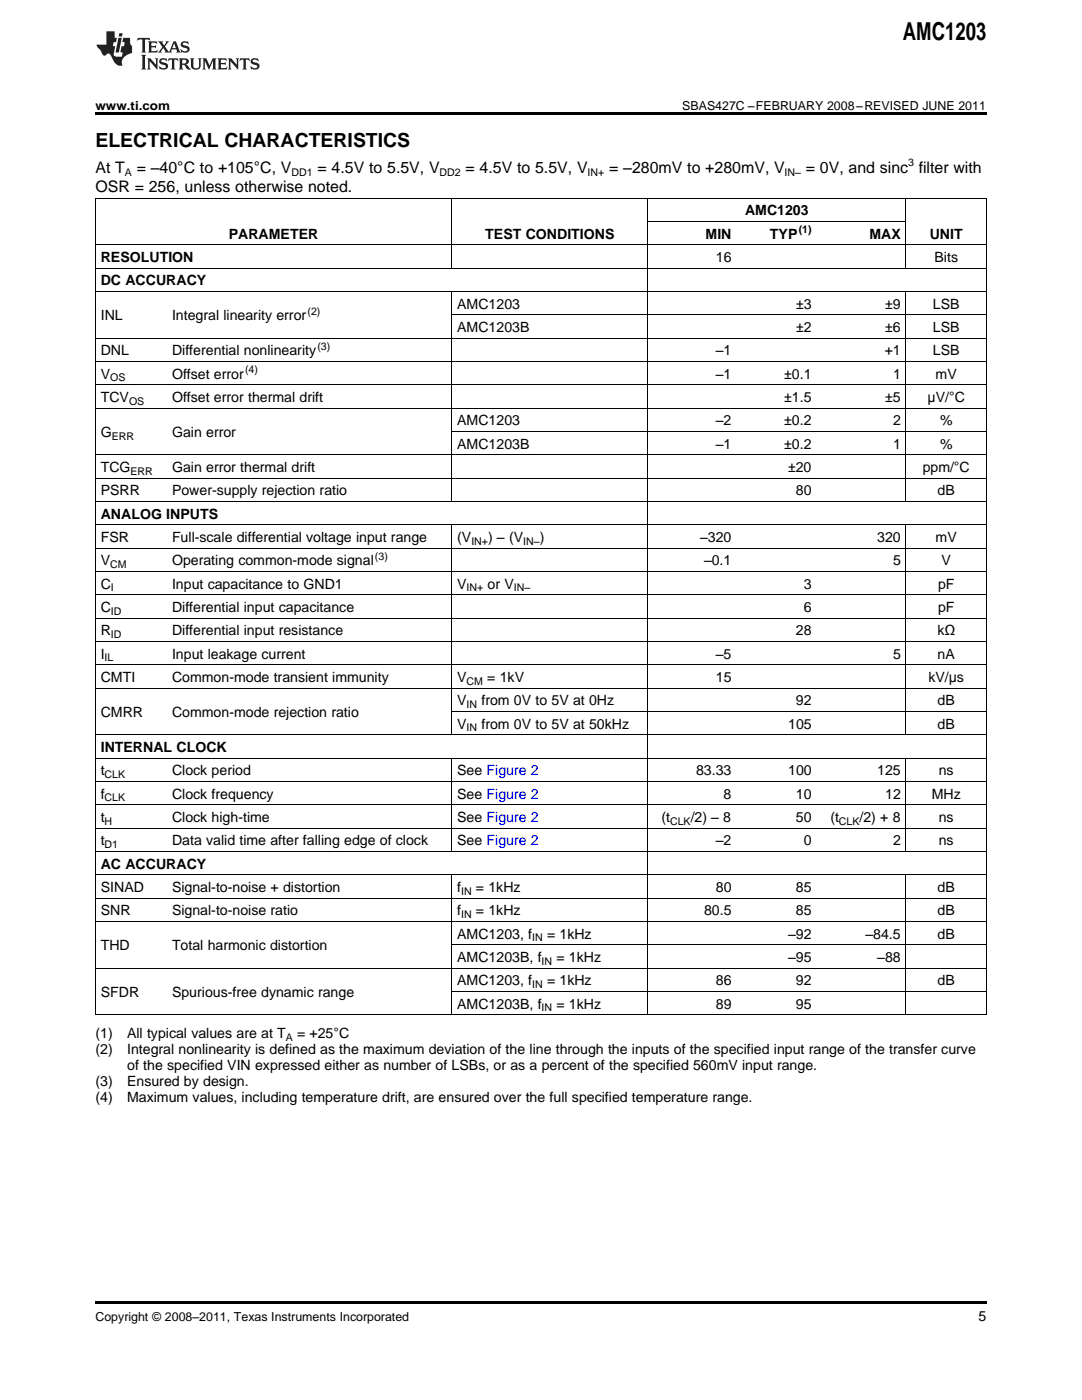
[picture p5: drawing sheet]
<svg xmlns="http://www.w3.org/2000/svg" width="216mm" height="279mm" viewBox="0 0 216 279" stroke-linecap="round" stroke-linejoin="round" font-family="sans-serif">
<defs><g id="words">
<text font-size="4.9" x="180.2" y="7.9">AMC1203</text>
<text font-size="3.9" x="19" y="29.3">ELECTRICAL CHARACTERISTICS</text>
<g font-size="3.2">
<text x="19" y="34.4">At T</text>
<text x="27.3" y="34.4">= –40°C to +105°C, V</text>
<text x="63.4" y="34.4">= 4.5V to 5.5V, V</text>
<text x="92.9" y="34.4">= 4.5V to 5.5V, V</text>
<text x="121.5" y="34.4">= –280mV to +280mV, V</text>
<text x="160.8" y="34.4">= 0V, and sinc filter with</text>
<text x="19" y="38.3">OSR = 256, unless otherwise noted.</text>
</g>
<g font-size="2.8">
<text x="45.6" y="47.6">PARAMETER</text>
<text x="96.8" y="47.6">TEST CONDITIONS</text>
<text x="140.8" y="47.6">MIN</text>
<text x="148.7" y="43">AMC1203</text>
<text x="153.6" y="47.6">TYP</text>
<text x="173.5" y="47.6">MAX</text>
<text x="185.5" y="47.6">UNIT</text>
<text x="20.1" y="52.3">RESOLUTION</text>
<text x="142.8" y="52.3">16</text>
<text x="186.5" y="52.3">Bits</text>
<text x="20.1" y="56.9">DC ACCURACY</text>
<text x="20.1" y="63.9">INL</text>
<text x="34.3" y="63.9">Integral linearity error</text>
<text x="91.2" y="61.6">AMC1203</text>
<text x="158.9" y="61.6">±3</text>
<text x="176.6" y="61.6">±9</text>
<text x="186.2" y="61.6">LSB</text>
<text x="20.1" y="70.9">DNL</text>
<text x="34.3" y="70.9">Differential nonlinearity</text>
<text x="91.2" y="66.3">AMC1203B</text>
<text x="142.8" y="70.9">–1</text>
<text x="158.9" y="66.3">±2</text>
<text x="176.5" y="70.9">+1</text>
<text x="176.6" y="66.3">±6</text>
<text x="186.2" y="66.3">LSB</text>
<text x="186.2" y="70.9">LSB</text>
<text x="20.1" y="75.6">V</text>
<text x="34.3" y="75.6">Offset error</text>
<text x="142.8" y="75.6">–1</text>
<text x="156.5" y="75.6">±0.1</text>
<text x="178.2" y="75.6">1</text>
<text x="186.7" y="75.6">mV</text>
<text x="20.1" y="80.2">TCV</text>
<text x="34.3" y="80.2">Offset error thermal drift</text>
<text x="156.5" y="80.2">±1.5</text>
<text x="176.6" y="80.2">±5</text>
<text x="185.1" y="80.2">μV/°C</text>
<text x="20.1" y="87.2">G</text>
<text x="34.3" y="87.2">Gain error</text>
<text x="91.2" y="84.9">AMC1203</text>
<text x="91.2" y="89.5">AMC1203B</text>
<text x="142.8" y="84.9">–2</text>
<text x="142.8" y="89.5">–1</text>
<text x="156.5" y="84.9">±0.2</text>
<text x="156.5" y="89.5">±0.2</text>
<text x="178.2" y="84.9">2</text>
<text x="178.2" y="89.5">1</text>
<text x="187.6" y="84.9">%</text>
<text x="187.6" y="89.5">%</text>
<text x="20.1" y="94.2">TCG</text>
<text x="34.3" y="94.2">Gain error thermal drift</text>
<text x="157.3" y="94.2">±20</text>
<text x="184.1" y="94.2">ppm/°C</text>
<text x="20.1" y="98.8">PSRR</text>
<text x="34.3" y="98.8">Power-supply rejection ratio</text>
<text x="158.8" y="98.8">80</text>
<text x="187.1" y="98.8">dB</text>
<text x="20.1" y="103.5">ANALOG INPUTS</text>
<text x="20.1" y="108.2">FSR</text>
<text x="20.1" y="112.8">V</text>
<text x="34.3" y="108.2">Full-scale differential voltage input range</text>
<text x="34.3" y="112.8">Operating common-mode signal</text>
<text x="91.2" y="108.2">(V</text>
<text x="97.4" y="108.2">) – (V</text>
<text x="107.7" y="108.2">)</text>
<text x="139.7" y="108.2">–320</text>
<text x="140.5" y="112.8">–0.1</text>
<text x="175" y="108.2">320</text>
<text x="178.2" y="112.8">5</text>
<text x="186.7" y="108.2">mV</text>
<text x="187.9" y="112.8">V</text>
<text x="20.1" y="117.5">C</text>
<text x="34.3" y="117.5">Input capacitance to GND1</text>
<text x="91.2" y="117.5">V</text>
<text x="97.3" y="117.5">or V</text>
<text x="160.4" y="117.5">3</text>
<text x="187.2" y="117.5">pF</text>
<text x="20.1" y="122.1">C</text>
<text x="34.3" y="122.1">Differential input capacitance</text>
<text x="160.4" y="122.1">6</text>
<text x="187.2" y="122.1">pF</text>
<text x="20.1" y="126.8">R</text>
<text x="20.1" y="131.4">I</text>
<text x="34.3" y="126.8">Differential input resistance</text>
<text x="34.3" y="131.4">Input leakage current</text>
<text x="142.8" y="131.4">–5</text>
<text x="158.8" y="126.8">28</text>
<text x="178.2" y="131.4">5</text>
<text x="187" y="126.8">kΩ</text>
<text x="187.1" y="131.4">nA</text>
<text x="20.1" y="136.1">CMTI</text>
<text x="34.3" y="136.1">Common-mode transient immunity</text>
<text x="91.2" y="136.1">V</text>
<text x="97.2" y="136.1">= 1kV</text>
<text x="142.8" y="136.1">15</text>
<text x="185.2" y="136.1">kV/μs</text>
<text x="20.1" y="143.1">CMRR</text>
<text x="34.3" y="143.1">Common-mode rejection ratio</text>
<text x="91.2" y="140.8">V</text>
<text x="96.1" y="140.8">from 0V to 5V at 0Hz</text>
<text x="158.8" y="140.8">92</text>
<text x="187.1" y="140.8">dB</text>
<text x="91.2" y="145.4">V</text>
<text x="96.1" y="145.4">from 0V to 5V at 50kHz</text>
<text x="157.3" y="145.4">105</text>
<text x="187.1" y="145.4">dB</text>
<text x="20.1" y="150.1">INTERNAL CLOCK</text>
<text x="20.1" y="154.7">t</text>
<text x="34.3" y="154.7">Clock period</text>
<text x="91.2" y="154.7">See Figure 2</text>
<text x="138.9" y="154.7">83.33</text>
<text x="157.3" y="154.7">100</text>
<text x="175" y="154.7">125</text>
<text x="187.3" y="154.7">ns</text>
<text x="20.1" y="159.4">f</text>
<text x="34.3" y="159.4">Clock frequency</text>
<text x="91.2" y="159.4">See Figure 2</text>
<text x="144.4" y="159.4">8</text>
<text x="158.8" y="159.4">10</text>
<text x="176.6" y="159.4">12</text>
<text x="185.9" y="159.4">MHz</text>
<text x="20.1" y="164">t</text>
<text x="34.3" y="164">Clock high-time</text>
<text x="91.2" y="164">See Figure 2</text>
<text x="132" y="164">(t</text>
<text x="137.8" y="164">/2) – 8</text>
<text x="158.8" y="164">50</text>
<text x="165.7" y="164">(t</text>
<text x="171.5" y="164">/2) + 8</text>
<text x="187.3" y="164">ns</text>
<text x="20.1" y="168.7">t</text>
<text x="20.1" y="173.4">AC ACCURACY</text>
<text x="34.3" y="168.7">Data valid time after falling edge of clock</text>
<text x="91.2" y="168.7">See Figure 2</text>
<text x="142.8" y="168.7">–2</text>
<text x="160.4" y="168.7">0</text>
<text x="178.2" y="168.7">2</text>
<text x="187.3" y="168.7">ns</text>
<text x="20.1" y="178">SINAD</text>
<text x="34.3" y="178">Signal-to-noise + distortion</text>
<text x="91.2" y="178">f</text>
<text x="95" y="178">= 1kHz</text>
<text x="142.8" y="178">80</text>
<text x="158.8" y="178">85</text>
<text x="187.1" y="178">dB</text>
<text x="20.1" y="182.7">SNR</text>
<text x="34.3" y="182.7">Signal-to-noise ratio</text>
<text x="91.2" y="182.7">f</text>
<text x="95" y="182.7">= 1kHz</text>
<text x="140.5" y="182.7">80.5</text>
<text x="158.8" y="182.7">85</text>
<text x="187.1" y="182.7">dB</text>
<text x="20.1" y="189.7">THD</text>
<text x="34.3" y="189.7">Total harmonic distortion</text>
<text x="91.2" y="187.3">AMC1203, f</text>
<text x="91.2" y="192">AMC1203B, f</text>
<text x="109.1" y="187.3">= 1kHz</text>
<text x="111" y="192">= 1kHz</text>
<text x="157.3" y="187.3">–92</text>
<text x="157.3" y="192">–95</text>
<text x="172.7" y="187.3">–84.5</text>
<text x="175" y="192">–88</text>
<text x="187.1" y="187.3">dB</text>
<text x="91.2" y="196.6">AMC1203, f</text>
<text x="109.1" y="196.6">= 1kHz</text>
<text x="142.8" y="196.6">86</text>
<text x="158.8" y="196.6">92</text>
<text x="187.1" y="196.6">dB</text>
<text x="20.1" y="199">SFDR</text>
<text x="34.3" y="199">Spurious-free dynamic range</text>
<text x="91.2" y="201.3">AMC1203B, f</text>
<text x="111" y="201.3">= 1kHz</text>
<text x="142.8" y="201.3">89</text>
<text x="158.8" y="201.3">95</text>
<text x="19" y="207.2">(1)</text>
<text x="25.4" y="207.2">All typical values are at T</text>
<text x="59.3" y="207.2">= +25°C</text>
<text x="19" y="210.3">(2)</text>
<text x="25.4" y="210.3">Integral nonlinearity is defined as the maximum deviation of the line through the inputs of the specified input range of the transfer curve</text>
<text x="25.4" y="213.5">of the specified VIN expressed either as number of LSBs, or as a percent of the specified 560mV input range.</text>
<text x="19" y="216.7">(3)</text>
<text x="19" y="219.9">(4)</text>
<text x="25.4" y="216.7">Ensured by design.</text>
<text x="25.4" y="219.9">Maximum values, including temperature drift, are ensured over the full specified temperature range.</text>
<text x="195.3" y="263.6">5</text>
</g>
<g font-size="2.5">
<text x="19" y="21.9">www.ti.com</text>
<text x="136.1" y="21.9">SBAS427C –FEBRUARY 2008–REVISED JUNE 2011</text>
<text x="19" y="263.6">Copyright © 2008–2011, Texas Instruments Incorporated</text>
</g>
<g font-size="2.1">
<text x="24.9" y="35.1">A</text>
<text x="58.2" y="35.1">DD1</text>
<text x="87.7" y="35.1">DD2</text>
<text x="117.2" y="35.1">IN+</text>
<text x="156.6" y="35.1">IN–</text>
<text x="181.2" y="33.2">3</text>
<text x="159.4" y="46.5">(1)</text>
<text x="61.4" y="62.8">(2)</text>
<text x="63.3" y="69.8">(3)</text>
<text x="22" y="76.1">OS</text>
<text x="48.9" y="74.4">(4)</text>
<text x="25.8" y="80.8">OS</text>
<text x="22.3" y="87.8">ERR</text>
<text x="26" y="94.8">ERR</text>
<text x="22" y="113.4">CM</text>
<text x="74.8" y="111.7">(3)</text>
<text x="94.1" y="108.7">IN+</text>
<text x="104.4" y="108.7">IN–</text>
<text x="22.1" y="118">I</text>
<text x="93.1" y="118">IN+</text>
<text x="102.5" y="118">IN–</text>
<text x="22.1" y="122.7">ID</text>
<text x="22.1" y="127.4">ID</text>
<text x="20.9" y="132">IL</text>
<text x="93.1" y="136.7">CM</text>
<text x="93.1" y="141.3">IN</text>
<text x="93.1" y="146">IN</text>
<text x="20.9" y="155.3">CLK</text>
<text x="20.9" y="159.9">CLK</text>
<text x="20.9" y="164.6">H</text>
<text x="133.7" y="164.6">CLK</text>
<text x="167.4" y="164.6">CLK</text>
<text x="20.9" y="169.3">D1</text>
<text x="92" y="178.6">IN</text>
<text x="92" y="183.2">IN</text>
<text x="106.2" y="187.9">IN</text>
<text x="106.2" y="197.2">IN</text>
<text x="108.1" y="192.5">IN</text>
<text x="108.1" y="201.9">IN</text>
<text x="57" y="207.7">A</text>
</g>
</g></defs>
<g fill="#231f20">
<path d="M27.5 7.6l-.1 .5 .4-.2h.6v.1v2.1l-.2 .4h1l-.3-.4v-2.1l.1-.1h.5l.5 .2-.2-.5zM29.5 8.3l.2 .3v1.5l-.2 .4h1.8l.2-.6a1.04 1.04 0 0 1-1.3 .2v-.7h.6l.3 .2v-.6l-.3 .2h-.6v-.6l.8-.1 .4 .3-.2-.5zM31.5 8.3l.9 1.1-.9 1.1h.8l-.2-.2 .5-.7 .4 .7-.2 .2h1.5l-.1-.2 .1-.4h.9l.1 .4-.2 .2h1l-.3-.3-.7-1.9h-.5l-.9 2-.8-1 .9-1h-.8l.1 .3-.3 .5-.4-.6 .2-.2zM34.7 8.6l.4 1h-.7zM36.3 8.4a.63 .63 0 0 0-.2 .7 .63 .63 0 0 0 .6 .4l.6 .2 .1 .2a.75 .75 0 0 1-.7 .4 .75 .75 0 0 1-.6-.5l.1 .7 .1-.1a1.11 1.11 0 0 0 1.5-.6 1.13 1.13 0 0 0-1.2-.8l-.1-.4a1.04 1.04 0 0 1 1.2 .2l-.2-.5-.1 .1-.5-.2zM28.2 10.9l.2 .4v2.2l-.2 .4h1l-.3-.4v-2.2l.3-.4zM29.3 11.6l.3 .4v1.5l-.3 .4h.8l-.2-.4v-1.3l1.5 1.7v-1.9l.2-.4h-.7l.2 .4v.9l-1.1-1.3zM32 11.8a.62 .62 0 0 0-.2 .7 .62 .62 0 0 0 .6 .4l.6 .1 .1 .3a.76 .76 0 0 1-.7 .3 .76 .76 0 0 1-.6-.4l.1 .7 .1-.1a1.11 1.11 0 0 0 1.5-.6 1.13 1.13 0 0 0-1.2-.8l-.1-.4a1.04 1.04 0 0 1 1.2 .2l-.2-.6-.1 .1-.5-.1zM33.7 11.6l-.2 .6a.61 .61 0 0 1 .8-.3v1.6l-.2 .4h.9l-.2-.4v-1.6a.63 .63 0 0 1 .8 .3l-.2-.6zM35.6 11.6l.3 .4v1.5l-.3 .4h1l-.2-.2v-.8l.5 .2a.76 .76 0 0 0 1.2 .7l-1-1a.58 .58 0 0 0 .6-.5 .58 .58 0 0 0-.5-.6zM36.4 11.9h.1a.45 .45 0 0 1 .5 .1 .45 .45 0 0 1 .1 .5l-.7 .2zM37.9 11.6l.2 .2a2.17 2.17 0 0 0 .3 1.9 .99 .99 0 0 0 1.6-.6v-1.1l.2-.4h-.7l.2 .2a1.92 1.92 0 0 1-.2 1.8 .6 .6 0 0 1-.9-.5v-1.1l.2-.4zM40.4 11.6l.2 .4v1.5l-.2 .4h.7l-.2-.4v-1.4l.8 1.8 .8-1.8v1.4l-.2 .4h.9l-.2-.4v-1.5l.2-.4h-.8l-.6 1.5-.6-1.5zM43.4 11.6l.2 .4v1.5l-.2 .4h1.8l.2-.6a1.04 1.04 0 0 1-1.3 .1v-.6h.5l.4 .2v-.6l-.4 .2h-.5v-.7h.8l.3 .3-.1-.6zM45.5 11.6l.2 .4v1.5l-.2 .4h.7l-.2-.4v-1.3l1.5 1.7v-1.9l.2-.4h-.7l.2 .4v.9l-1.1-1.3zM47.9 11.6l-.1 .6a.61 .61 0 0 1 .8-.3v1.6l-.3 .4h1l-.3-.4 .1-1.6a.63 .63 0 0 1 .7 .3l-.1-.6zM50.2 11.8a.62 .62 0 0 0-.2 .7 .62 .62 0 0 0 .6 .4l.6 .1 .2 .3a.76 .76 0 0 1-.8 .3 .76 .76 0 0 1-.6-.4l.1 .7 .2-.1a1.11 1.11 0 0 0 1.5-.6 1.13 1.13 0 0 0-1.3-.8l-.1-.4a1.04 1.04 0 0 1 1.2 .2l-.1-.6-.2 .1-.5-.1z"/>
<path d="M21.2 6.3v2.6h-1.9l.1 .4 .7 .9a.91 .91 0 0 0 1 .8 .56 .56 0 0 1 .5-.3 .56 .56 0 0 1 .5 .3l.4 .8a1.53 1.53 0 0 0 1.9 1.2 1.54 1.54 0 0 1 1-2.1l.9-.3v-1.4a1.52 1.52 0 0 1-.3-1.6h-1.4l-.2 .8h.5l-.2 .8h-.4l-.2 1v.2l.4 .1-.2 .8a1.93 1.93 0 0 1-1.6-.3l.3-1.8h-.5l.2-.8h.4l.2-.8h-.4v-1.3zM23.6 7.6l-.6 2.9h.7l.6-2.9zM23.8 6.6l-.1 .7h.6l.2-.7z"/>
</g>
<path d="M19 22.5h177.8v.5h-177.8zM19 259.7h177.8v.5h-177.8z" fill="#000"/>
<g fill="none" stroke="#000" stroke-width=".2">
<path d="M19 39.5h177.8M19.1 39.6v163M90.1 39.6v14M129.2 39.6v163M180.8 39.6v14M196.8 39.6v163M19 58.2h177.8M19 53.5h177.8M19 48.8h177.8M90.1 58.2v41.9M129.3 44.2h51.5M180.8 58.2v41.9"/>
<path d="M19 76.8h177.8M19 72.1h177.8M19 67.5h177.8M90.2 62.8h106.6M19 95.4h177.8M19 90.8h177.8M19 81.4h177.8M90.2 86.1h106.6M19 118.7h177.8M19 114h177.8M19 109.4h177.8M19 104.7h177.8"/>
<path d="M19 100.1h177.8M90.1 104.8v41.9M180.8 104.8v41.9M19 137.3h177.8M19 132.7h177.8M19 128h177.8M19 123.3h177.8M19 155.9h177.8M19 151.3h177.8M19 146.6h177.8M90.1 151.3v18.7M90.2 142h106.6"/>
<path d="M180.8 151.3v18.7M19 179.2h177.8M19 174.6h177.8M19 169.9h177.8M19 165.3h177.8M19 160.6h177.8M90.1 174.6v28M180.8 174.6v28M19 193.2h177.8M19 183.9h177.8M90.2 197.9h106.6M90.2 188.5h106.6"/>
<path d="M19 202.5h177.8"/>
</g>
<use href="#words"/>
</svg>
